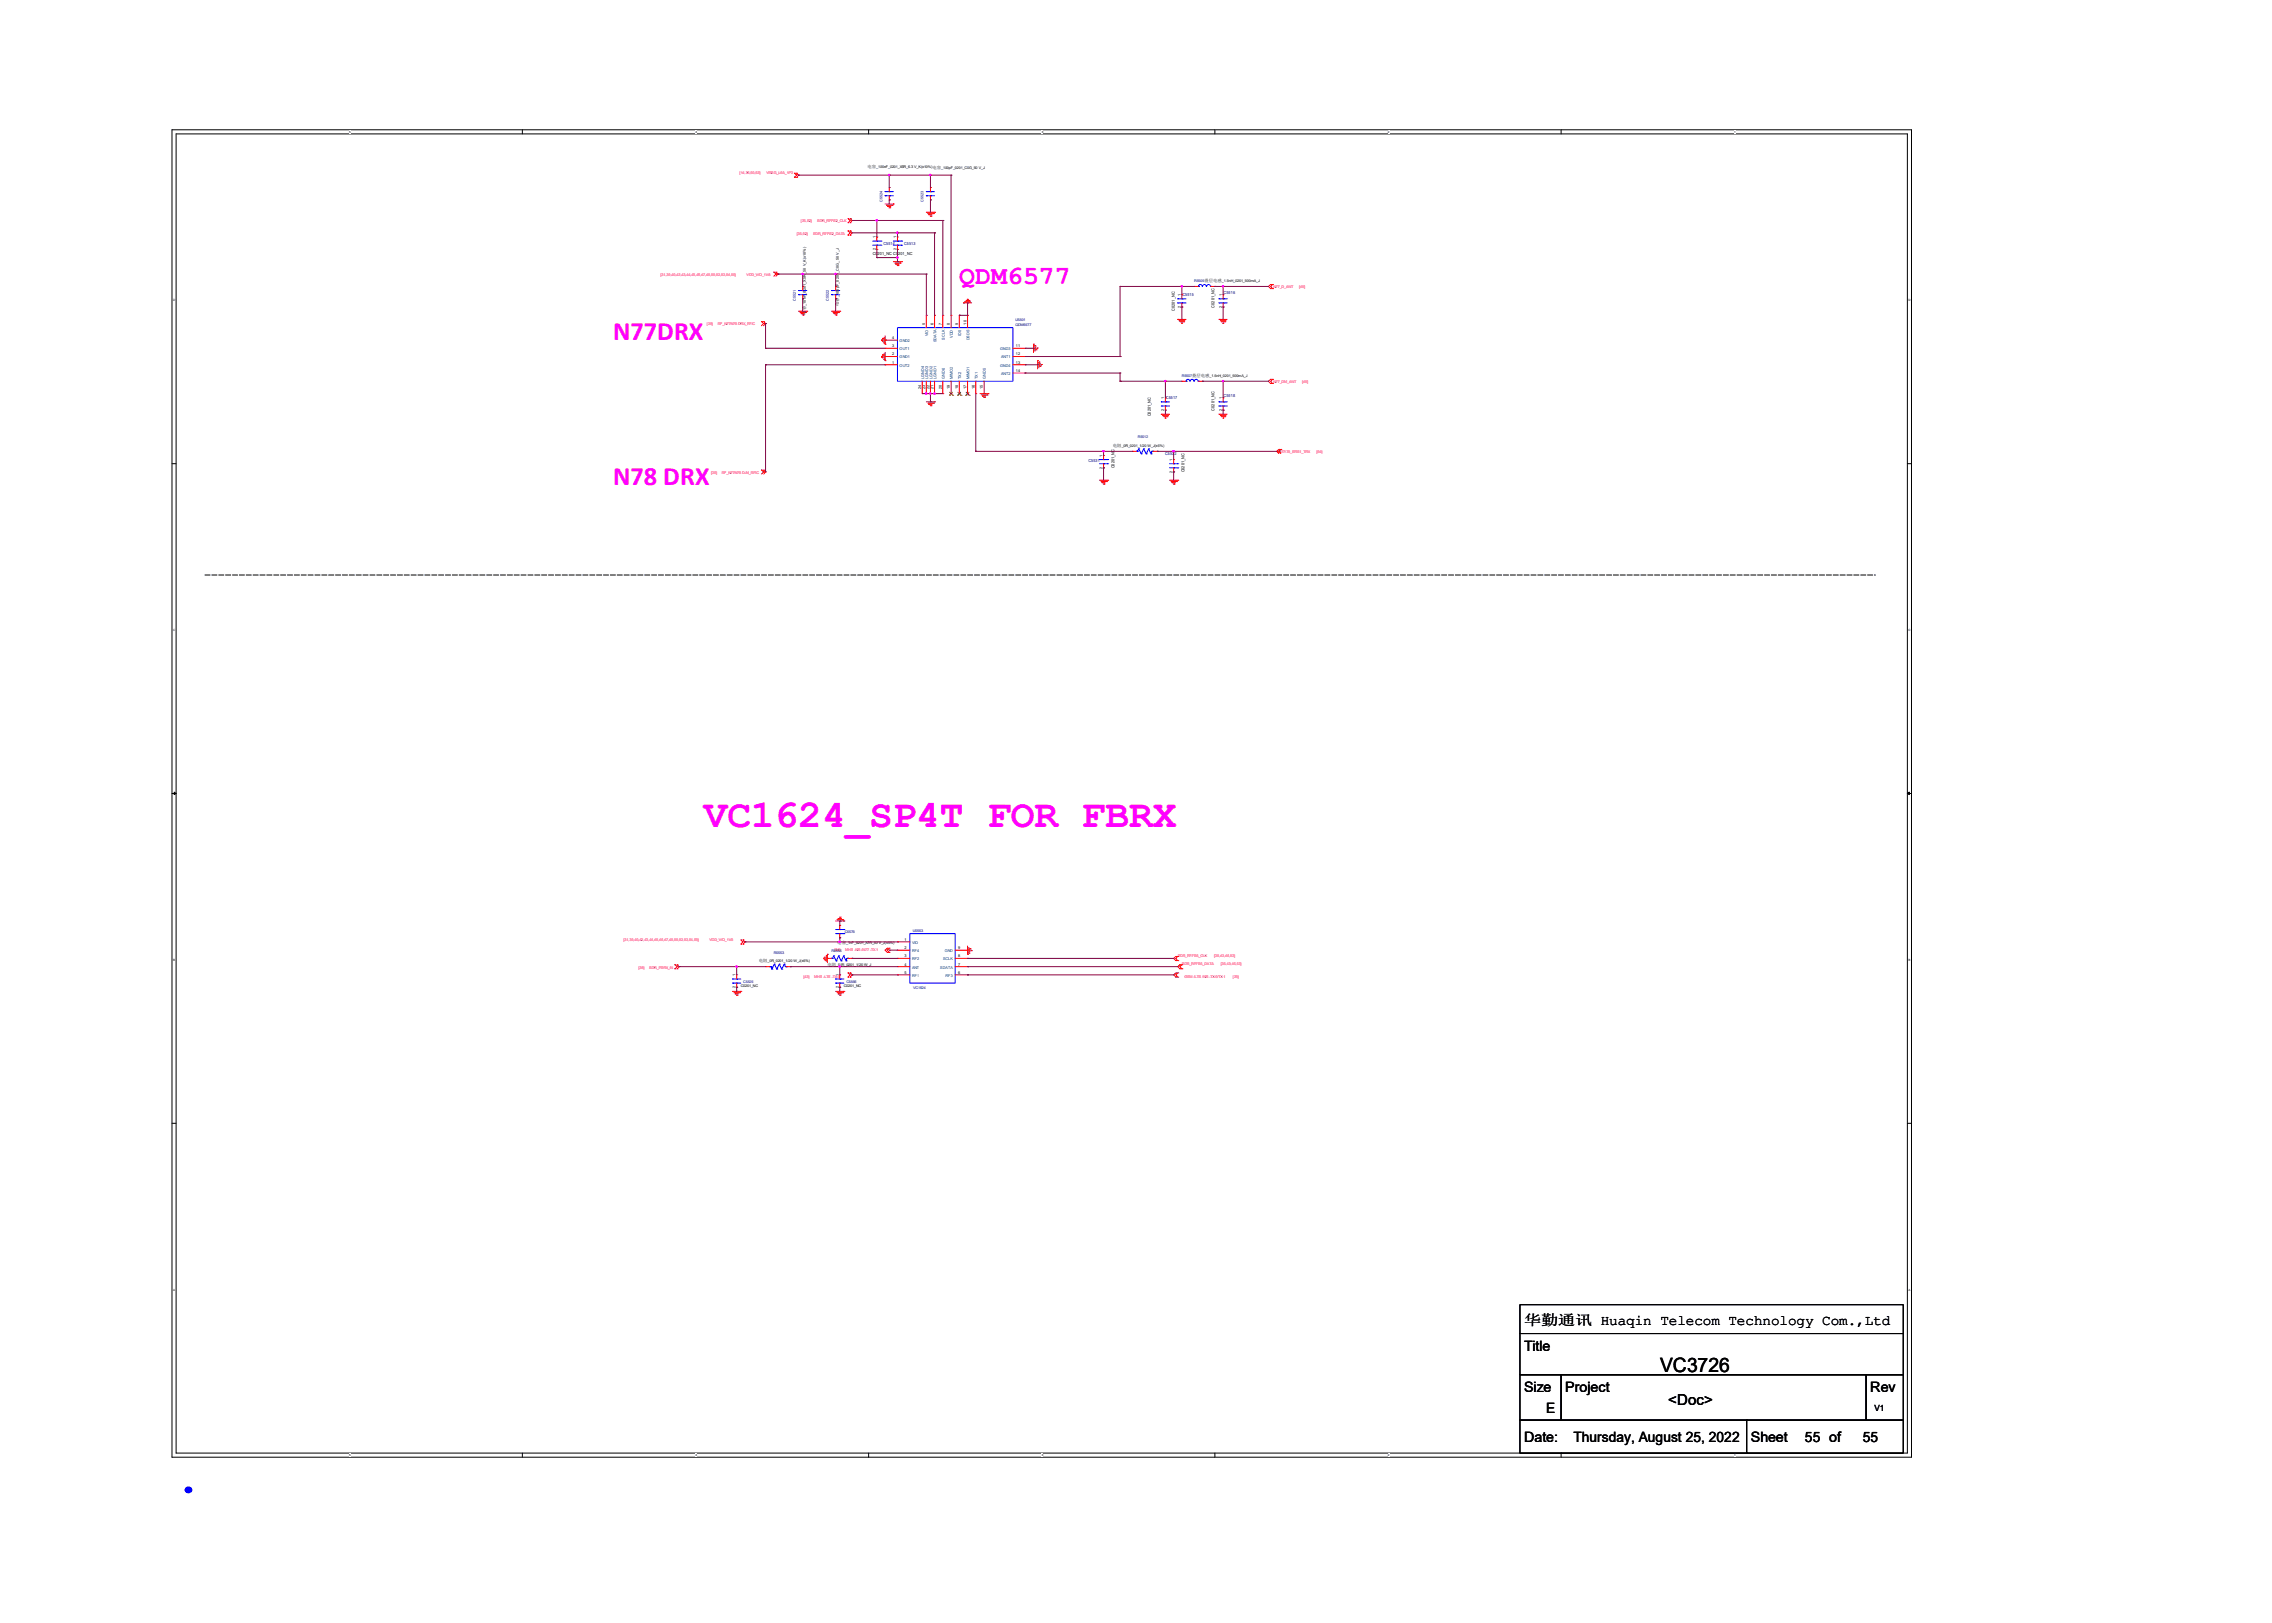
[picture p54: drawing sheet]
<svg xmlns="http://www.w3.org/2000/svg" width="350mm" height="250mm" viewBox="0 0 350 250" stroke-linecap="round" stroke-linejoin="round" font-family="sans-serif">
<defs><g id="words">
<text font-size="8.5" fill="#00f" x="26.5" y="229.9">.</text>
<text font-size="6.1" fill="#f0f" x="108.4" y="127.3">VC1624_SP4T FOR FBRX</text>
<g font-size="4.1" fill="#f0f">
<text x="147.8" y="43.7">QDM6577</text>
<text x="94.4" y="52.4">N77DRX</text>
<text x="94.4" y="74.6">N78 DRX</text>
</g>
<text font-size="3.1" x="255.7" y="211.3">VC3726</text>
<text font-size="2.3" x="257" y="216.5">&lt;Doc&gt;</text>
<g font-size="2.2">
<text x="234.8" y="208.1">Title</text>
<text x="234.8" y="204.1">华勤通讯 Huaqin Telecom Technology Com.,Ltd</text>
<text x="234.8" y="214.4">Size</text>
<text x="241.1" y="214.4">Project</text>
<text x="288.1" y="214.4">Rev</text>
<text x="238.2" y="217.6">E</text>
<text x="234.8" y="222">Date:</text>
<text x="242.4" y="222">Thursday, August 25, 2022</text>
<text x="269.7" y="222">Sheet</text>
<text x="278.1" y="222">55 of</text>
<text x="287" y="222">55</text>
</g>
<text font-size="1.3" x="288.7" y="217.4">V1</text>
<g font-size=".6" fill="#f00">
<text x="113.9" y="26.8">[14,36,50,52]</text>
<text x="118.1" y="26.8">VREG_L6A_1P2</text>
<text x="123.4" y="34.2">[35,52]</text>
<text x="125.9" y="34.2">SDR_RFFE2_CLK</text>
<text x="122.7" y="36.1">[35,52]</text>
<text x="125.3" y="36.1">SDR_RFFE2_DATA</text>
<text x="101.7" y="42.5">[31,39,40,42,43,44,45,46,47,48,50,52,53,54,55]</text>
<text x="115" y="42.5">VDD_VIO_1V8</text>
<text x="196.2" y="44.4">N77_D_ANT</text>
<text x="200.1" y="44.4">[45]</text>
<text x="108.9" y="50.1">[38]</text>
<text x="110.6" y="50.1">RF_N77N78 DRX_RFIC</text>
<text x="196.2" y="59">N77_DM_ANT</text>
<text x="200.6" y="59">[45]</text>
<text x="197" y="69.8">N77/78_SRS1_TRX</text>
<text x="202.8" y="69.8">[54]</text>
<text x="109.5" y="73">[38]</text>
<text x="111.2" y="73">RF_N77N78 D-M_RFIC</text>
<text x="96" y="144.9">[31,39,40,42,43,44,45,46,47,48,50,52,53,54,55]</text>
<text x="98.4" y="149.3">[38]</text>
<text x="100" y="149.3">SDR_FBRX_IN</text>
<text x="109.3" y="144.9">VDD_VIO_1V8</text>
<text x="128.6" y="146.5">[54]</text>
<text x="130.2" y="146.5">MHB -NR /N77 -TX 1</text>
<text x="181.4" y="147.4">SDR_RFFE5_CLK</text>
<text x="182.1" y="148.7">SDR_RFFE5_DATA</text>
<text x="187" y="147.4">[35,43,46,53]</text>
<text x="188.1" y="148.7">[35,43,46,53]</text>
<text x="123.8" y="150.6">[43]</text>
<text x="125.4" y="150.6">MHB -LTE -TX 0</text>
<text x="182.4" y="150.6">GSM /LTE /NR -TX 0/TX 1</text>
<text x="189.9" y="150.6">[39]</text>
</g>
<g font-size=".6">
<text x="133.6" y="25.8">电容</text>
<text x="135" y="25.8">_100nF_0201_X5R_6.3 V_K(±10%)</text>
<text x="143.6" y="26.1">电容</text>
<text x="145" y="26.1">_100pF_0201_C0G_50 V_J</text>
<text x="134.4" y="39.3">C0201_NC C0201_NC</text>
<text x="134.9" y="38.6" transform="rotate(-90 134.9 38.6)">2</text>
<text x="134.9" y="36.7" transform="rotate(-90 134.9 36.7)">1</text>
<text x="138.1" y="38.6" transform="rotate(-90 138.1 38.6)">2</text>
<text x="138.1" y="36.7" transform="rotate(-90 138.1 36.7)">1</text>
<text x="124.1" y="47.1" transform="rotate(-90 124.1 47.1)">_10nF_0201_X5R_50 V_K(±10%)</text>
<text x="129.2" y="47.1" transform="rotate(-90 129.2 47.1)">电容</text>
<text x="129.2" y="45.8" transform="rotate(-90 129.2 45.8)">_100pF_0201_C0G_50 V_J</text>
<text x="181" y="47.9" transform="rotate(-90 181 47.9)">C0201_NC</text>
<text x="181.9" y="47.5" transform="rotate(-90 181.9 47.5)">2</text>
<text x="181.9" y="45.6" transform="rotate(-90 181.9 45.6)">1</text>
<text x="185.5" y="43.4">叠层电感</text>
<text x="187.1" y="47.4" transform="rotate(-90 187.1 47.4)">C0201_NC</text>
<text x="188.2" y="43.4">_1.5nH_0201_500mA_J</text>
<text x="188.3" y="47.5" transform="rotate(-90 188.3 47.5)">2</text>
<text x="188.3" y="45.6" transform="rotate(-90 188.3 45.6)">1</text>
<text x="124.1" y="48.5" transform="rotate(-90 124.1 48.5)">电容</text>
<text x="137.4" y="53.5">3</text>
<text x="137.4" y="52.2">4</text>
<text x="142.5" y="50" transform="rotate(-90 142.5 50)">5</text>
<text x="143.8" y="50" transform="rotate(-90 143.8 50)">6</text>
<text x="145.1" y="50" transform="rotate(-90 145.1 50)">7</text>
<text x="146.3" y="50" transform="rotate(-90 146.3 50)">8</text>
<text x="147.6" y="50" transform="rotate(-90 147.6 50)">9</text>
<text x="148.9" y="50" transform="rotate(-90 148.9 50)">10</text>
<text x="156.5" y="53.5">11</text>
<text x="137.4" y="56">1</text>
<text x="137.4" y="54.8">2</text>
<text x="141.9" y="59.9" transform="rotate(-90 141.9 59.9)">24</text>
<text x="142.5" y="59.9" transform="rotate(-90 142.5 59.9)">23</text>
<text x="143.2" y="59.9" transform="rotate(-90 143.2 59.9)">22</text>
<text x="143.8" y="59.9" transform="rotate(-90 143.8 59.9)">21</text>
<text x="145.1" y="59.9" transform="rotate(-90 145.1 59.9)">20</text>
<text x="146.3" y="59.9" transform="rotate(-90 146.3 59.9)">19</text>
<text x="147.6" y="59.9" transform="rotate(-90 147.6 59.9)">18</text>
<text x="148.9" y="59.9" transform="rotate(-90 148.9 59.9)">17</text>
<text x="150.2" y="59.9" transform="rotate(-90 150.2 59.9)">16</text>
<text x="151.4" y="59.9" transform="rotate(-90 151.4 59.9)">15</text>
<text x="156.5" y="54.8">12</text>
<text x="156.5" y="57.3">14</text>
<text x="156.5" y="56">13</text>
<text x="183.6" y="58">叠层电感</text>
<text x="186.3" y="58">_1.5nH_0201_500mA_J</text>
<text x="177.3" y="64.1" transform="rotate(-90 177.3 64.1)">C0201_NC</text>
<text x="179.4" y="63.3" transform="rotate(-90 179.4 63.3)">2</text>
<text x="179.4" y="61.4" transform="rotate(-90 179.4 61.4)">1</text>
<text x="187.1" y="63.3" transform="rotate(-90 187.1 63.3)">C0201_NC</text>
<text x="188.3" y="63.3" transform="rotate(-90 188.3 63.3)">2</text>
<text x="188.3" y="61.4" transform="rotate(-90 188.3 61.4)">1</text>
<text x="169.8" y="70.3" transform="rotate(-90 169.8 70.3)">1</text>
<text x="171.4" y="68.8">电阻</text>
<text x="172.8" y="68.8">_0R_0201_1/20 W_J(±5%)</text>
<text x="180.6" y="71" transform="rotate(-90 180.6 71)">1</text>
<text x="169.8" y="72.2" transform="rotate(-90 169.8 72.2)">2</text>
<text x="171.7" y="72.1" transform="rotate(-90 171.7 72.1)">C0201_NC</text>
<text x="180.6" y="72.9" transform="rotate(-90 180.6 72.9)">2</text>
<text x="182.5" y="72.8" transform="rotate(-90 182.5 72.8)">C0201_NC</text>
<text x="116.9" y="148.2">电阻</text>
<text x="118.2" y="148.2">_0R_0201_1/20 W_J(±5%)</text>
<text x="127.5" y="148.8">电阻</text>
<text x="128.8" y="148.8">_51R_0201_1/20 W_J</text>
<text x="129" y="145.3">电容</text>
<text x="130.3" y="145.3">_1nF_0201_X7R_50 V_J(±5%)</text>
<text x="139.3" y="144.9">1</text>
<text x="139.3" y="146.2">2</text>
<text x="139.3" y="147.5">3</text>
<text x="139.3" y="148.7">4</text>
<text x="147.6" y="146.2">9</text>
<text x="147.6" y="147.5">8</text>
<text x="147.6" y="148.7">7</text>
<text x="113.3" y="152.2" transform="rotate(-90 113.3 152.2)">2</text>
<text x="113.3" y="150.3" transform="rotate(-90 113.3 150.3)">1</text>
<text x="114.1" y="152">C0201_NC</text>
<text x="129.2" y="152.2" transform="rotate(-90 129.2 152.2)">2</text>
<text x="129.2" y="150.3" transform="rotate(-90 129.2 150.3)">1</text>
<text x="130" y="152">C0201_NC</text>
<text x="139.3" y="150">5</text>
<text x="147.6" y="150">6</text>
</g>
<g font-size=".6" fill="#000080">
<text x="135.9" y="31.1" transform="rotate(-90 135.9 31.1)">C5524</text>
<text x="142.3" y="31.1" transform="rotate(-90 142.3 31.1)">C5523</text>
<text x="136.1" y="37.7">C5514</text>
<text x="139.3" y="37.7">C5513</text>
<text x="122.6" y="46.4" transform="rotate(-90 122.6 46.4)">C5521</text>
<text x="127.7" y="46.4" transform="rotate(-90 127.7 46.4)">C5522</text>
<text x="182.2" y="45.6">C5515</text>
<text x="184" y="43.5">R5505</text>
<text x="188.5" y="45.3">C5516</text>
<text x="156.4" y="49.5">U5501</text>
<text x="156.4" y="50.3">QDM6577</text>
<text x="182.1" y="58.1">R5507</text>
<text x="179.6" y="61.4">C5517</text>
<text x="188.5" y="61.2">C5518</text>
<text x="167.7" y="71.1">C5531</text>
<text x="175.3" y="67.5">R5512</text>
<text x="179.5" y="70.1">C5532</text>
<text x="130.1" y="143.7">C5576</text>
<text x="140.6" y="143.5">U5563</text>
<text x="119.2" y="146.9">R5553</text>
<text x="128.1" y="146.6">R5555</text>
<text x="114.5" y="151.4">C5525</text>
<text x="130.4" y="151.4">C5566</text>
<text x="140.7" y="152.3">VC1624</text>
</g>
<g font-size=".6" fill="#004080">
<text x="138.6" y="53.9">OUT1</text>
<text x="138.6" y="52.7">GND2</text>
<text x="143" y="51.8" transform="rotate(-90 143 51.8)">VIO</text>
<text x="144.3" y="52.7" transform="rotate(-90 144.3 52.7)">SDATA</text>
<text x="145.5" y="52.3" transform="rotate(-90 145.5 52.3)">SCLK</text>
<text x="146.8" y="52" transform="rotate(-90 146.8 52)">VDD</text>
<text x="148.1" y="51.7" transform="rotate(-90 148.1 51.7)">ID0</text>
<text x="149.3" y="52.4" transform="rotate(-90 149.3 52.4)">DSDS</text>
<text x="154.1" y="53.9">GND3</text>
<text x="138.6" y="56.5">OUT2</text>
<text x="138.6" y="55.2">GND1</text>
<text x="142.4" y="58.4" transform="rotate(-90 142.4 58.4)">LGND4</text>
<text x="143" y="58.4" transform="rotate(-90 143 58.4)">LGND3</text>
<text x="143.6" y="58.4" transform="rotate(-90 143.6 58.4)">LGND2</text>
<text x="144.3" y="58.4" transform="rotate(-90 144.3 58.4)">LGND1</text>
<text x="145.5" y="58.4" transform="rotate(-90 145.5 58.4)">GND6</text>
<text x="146.8" y="58.4" transform="rotate(-90 146.8 58.4)">MIMO2</text>
<text x="148.1" y="58.4" transform="rotate(-90 148.1 58.4)">TX2</text>
<text x="149.3" y="58.4" transform="rotate(-90 149.3 58.4)">MIMO1</text>
<text x="150.6" y="58.4" transform="rotate(-90 150.6 58.4)">TX1</text>
<text x="151.9" y="58.4" transform="rotate(-90 151.9 58.4)">GND5</text>
<text x="154.1" y="56.5">GND4</text>
<text x="154.2" y="55.2">ANT1</text>
<text x="154.2" y="57.8">ANT2</text>
<text x="140.5" y="145.4">VIO</text>
<text x="140.5" y="146.7">RF4</text>
<text x="140.5" y="147.9">RF2</text>
<text x="140.5" y="149.2">ANT</text>
<text x="144.9" y="149.2">SDATA</text>
<text x="145.3" y="147.9">SCLK</text>
<text x="145.5" y="146.7">GND</text>
<text x="140.5" y="150.5">RF1</text>
<text x="145.7" y="150.5">RF3</text>
</g>
<g font-size=".5">
<text x="53.8" y="20.5">5</text>
<text x="107.1" y="20.5">4</text>
<text x="160.5" y="20.5">3</text>
<text x="213.8" y="20.5">2</text>
<text x="267.2" y="20.5">1</text>
<text x="26.7" y="46.4">D</text>
<text x="294" y="46.4">D</text>
<text x="26.7" y="97.2">C</text>
<text x="294" y="97.2">C</text>
<text x="26.7" y="148">B</text>
<text x="294" y="148">B</text>
<text x="26.7" y="198.8">A</text>
<text x="294" y="198.8">A</text>
<text x="53.8" y="224.3">5</text>
<text x="107.1" y="224.3">4</text>
<text x="160.5" y="224.3">3</text>
<text x="213.8" y="224.3">2</text>
<text x="267.2" y="224.3">1</text>
</g>
</g></defs>
<path d="M26.5 20h268v204.5h-268zM27.1 20.6h266.7v203.2h-266.7z" fill="none" stroke="#000" stroke-width=".15"/>
<g fill="#fff">
<path d="M53.8 20.1h.2v.5h-.2z"/>
<path d="M53.8 223.9h.2v.5h-.2z"/>
</g>
<path d="M80.5 20v.6M80.5 223.8v.7" fill="none" stroke="#000" stroke-width=".15"/>
<g fill="#fff">
<path d="M107.1 20.1h.3v.5h-.3z"/>
<path d="M107.1 223.9h.3v.5h-.3z"/>
</g>
<path d="M133.8 20v.6M133.8 223.8v.7" fill="none" stroke="#000" stroke-width=".15"/>
<g fill="#fff">
<path d="M160.5 20.1h.2v.5h-.2z"/>
<path d="M160.5 223.9h.2v.5h-.2z"/>
</g>
<path d="M187.1 20v.6M187.1 223.8v.7" fill="none" stroke="#000" stroke-width=".15"/>
<g fill="#fff">
<path d="M213.8 20.1h.2v.5h-.2z"/>
<path d="M213.8 223.9h.2v.5h-.2z"/>
</g>
<path d="M240.5 20v.6M240.5 223.8v.7" fill="none" stroke="#000" stroke-width=".15"/>
<g fill="#fff">
<path d="M267.2 20.1h.2v.5h-.2z"/>
<path d="M267.2 223.9h.2v.5h-.2z"/>
<path d="M26.7 46h.3v.5h-.3z"/>
<path d="M294 46h.3v.5h-.3z"/>
<path d="M26.7 96.8h.3v.5h-.3z"/>
<path d="M294 96.8h.3v.5h-.3z"/>
</g>
<path d="M26.5 71.4h.6M293.8 71.4h.7" fill="none" stroke="#000" stroke-width=".15"/>
<g fill="#fff">
<path d="M26.7 147.6h.2v.5h-.2z"/>
<path d="M294 147.6h.3v.5h-.3z"/>
</g>
<path d="M26.5 122.2h.6M293.8 122.2h.7" fill="none" stroke="#000" stroke-width=".15"/>
<path d="M26.8 122l.3 .2-.3 .2zM293.8 122.2l.3-.2v.4z" fill="#000" stroke="#000" stroke-width=".15"/>
<g fill="#fff">
<path d="M26.7 198.4h.3v.5h-.3z"/>
<path d="M294 198.4h.3v.5h-.3z"/>
</g>
<path d="M26.5 173h.6M293.8 173h.7M234.1 211.8h6.4v6.9h-6.4zM234.1 218.7h35v5.1h-35zM234.1 205.4h59.1v6.4h-59.1zM234.1 201h59.1v4.4h-59.1zM240.5 211.8h47v6.9h-47zM269.1 218.7h24.1v5.1h-24.1zM287.5 211.8h5.7v6.9h-5.7z" fill="none" stroke="#000" stroke-width=".15"/>
<path d="M31.6 88.6h257.1M288.7 88.6h.1" fill="none" stroke="#000" stroke-width=".15" stroke-dasharray=".8 .3"/>
<g fill="none" stroke="#f00" stroke-width=".15">
<path d="M122.4 27.3h.1M122.4 26.7h.1M122.4 26.7l.3 .3-.3 .3M122.7 26.7l.3 .3-.3 .3M122.7 26.7h.1M122.7 27.3h.1M130.6 33.7l.4 .3-.4 .3M130.6 35.6l.4 .3-.4 .3M130.6 33.7h.1M130.6 34.3h.1M130.6 35.6h.1M130.6 36.2h.1"/>
<path d="M131 33.7l.3 .3-.3 .3M131 35.6l.3 .3-.3 .3M131 34.3h.1M131 33.7h.1M131 36.2h.1M131 35.6h.1M135.1 36.5h.1M135.1 38.4h.1M135.1 36.5v.6M135.1 37.8v.6M136.3 31.4h1.3M136.6 31.6h.9"/>
<path d="M136.7 31.8h.1M136.7 31.8h.5M136.9 32h.2M137 28.9h.1M137 30.8h.1M137 28.9v.6M137 30.2v.6M137.1 32h.1M137.5 31.6h.1M137.6 31.4h.1M138.3 36.5h.1M138.3 38.4h.1"/>
<path d="M138.3 36.5v.6M138.3 37.8v.6M142.7 32.7h1.3M142.9 32.9h.9M143.1 33.1h.1M143.1 33.1h.5M143.3 33.3h.1M143.3 28.9h.1M143.3 30.8h.1M143.3 28.9v.6M143.3 30.2v.6M143.4 33.3h.1"/>
<path d="M143.8 32.9h.1M144 32.7h.1M117.3 49.5l.3 .3M117.3 49.5h.1M117.6 49.8h.1M117.6 49.5h.1M117.6 49.8l-.3 .4M117.6 49.5l.3 .3M117.9 49.8l-.3 .4M117.9 49.8h.1M119.2 41.9h.1M119.2 41.9l.3 .3"/>
<path d="M119.5 42.2l-.3 .4M119.5 41.9l.3 .3M119.5 42.2h.1M119.5 41.9h.1M119.8 42.2h.1M119.8 42.2l-.3 .4M123 47.9h1.3M123.2 48.1h.9M123.4 48.3h.1M123.4 48.3h.5M123.6 48.5h.1M123.6 44.1h.1"/>
<path d="M123.6 46h.1M123.6 44.1v.7M123.6 45.4v.6M123.7 48.5h.1M124.1 48.1h.1M124.3 47.9h.1M128.1 47.9h1.3M128.3 48.1h.9M128.5 48.3h.1M128.5 48.3h.5M128.7 48.5h.1M128.7 44.1h.1"/>
<path d="M128.7 46h.1M128.7 44.1v.7M128.7 45.4v.6M128.8 48.5h.1M129.2 48.1h.1M129.4 47.9h.1M135.8 52.5h.1M135.8 55h.1M135.8 52.3v.2M135.8 54.9v.1M136 52.1h.1M136 54.7h.1"/>
<path d="M136 52.1v.5M136 54.7v.5M136.2 52.8h.1M136.2 55.4h.1M136.2 52v.8M136.2 54.5v.9M136.3 56.2h2M136.3 54.9h2M136.3 53.6h2M136.3 52.4h2M136.3 56.2h.1M136.3 54.9h.1"/>
<path d="M136.3 53.6h.1M136.3 52.4h.1M136.3 53h.1M136.3 55.6h.1M136.3 51.7v1.3M136.3 54.3v1.3M137.6 40.3h1.3M137.8 40.5h.9M138 40.7h.1M138 40.7h.5M138.2 40.9h.1M138.3 40.9h.1"/>
<path d="M138.7 40.5h.1M138.9 40.3h.1M142.1 58.7v1.9M142.7 48.6h.1M142.7 48.6v1.9M142.7 58.7v1.9M143.3 58.7v1.9M144 48.6h.1M144 48.6v1.9M144 58.7v1.9M145.2 48.6h.1M145.2 48.6v1.9"/>
<path d="M145.2 58.7v1.9M146.5 48.6h.1M146.5 48.6v1.9M146.5 58.7v1.9M147.8 48.6h.1M147.8 48.6v1.9M147.8 58.7v1.9M148.4 46.7h.1M148.4 46.7h1.3M148.6 46.5h.9M148.6 46.5h.1M148.8 46.3h.5"/>
<path d="M149 46.1h.1M149 48.6h.1M149 48.6v1.9M149 58.7v1.9M149.3 46.3h.1M150.3 58.7v1.9M151.6 58.7v1.9M156 56.2h1.9M156 54.9h1.9M156 53.6h1.9M156 57.5h1.9M157.9 53.6h.1"/>
<path d="M157.9 54.9h.1M157.9 56.2h.1M157.9 57.5h.1M159.2 53h.1M159.2 53v1.3M159.4 53.2h.1M159.4 53.2v.9M159.6 53.9h.1M159.6 53.4v.5M159.8 53.6h.1M159.8 53.6v.1M159.8 55.6h.1"/>
<path d="M159.8 55.6v1.2M160.1 55.8h.1M160.1 55.8v.9M160.2 56.4h.1M160.2 55.9v.5M160.4 56.1h.1M160.4 56.1v.2M181.4 49.2h1.3M181.4 49.2h.1M181.6 49.4h.1M181.6 49.4h.9M181.8 49.6h.5"/>
<path d="M182 49.8h.2M182 49.8h.1M182.1 58.7h.6M182.1 58.7h.1M182.1 45.4h.1M182.1 47.3h.1M182.1 45.4v.6M182.1 46.7v.6M182.3 49.6h.1M184 44.1h.1M184 44.1h.6M184.6 58.7h.6"/>
<path d="M185.2 58.7h.1M186.5 44.1h.6M187.1 44.1h.1M187.8 49.2h1.3M187.8 49.2h.1M188 49.4h.1M188 49.4h.9M188.2 49.6h.5M188.4 49.8h.1M188.4 45.4h.1M188.4 47.3h.1M188.4 45.4v.6"/>
<path d="M188.4 46.7v.6M188.7 49.6h.1M195.7 43.8l-.3 .3 .3 .4M195.7 58.4l-.3 .3 .3 .4M195.7 43.8h.1M195.7 44.5h.1M195.7 58.4h.1M195.7 59.1h.1M196 44.5h.1M196 43.8h.1M196 59.1h.1M196 58.4h.1"/>
<path d="M196 43.8l-.3 .3 .3 .4M196 58.4l-.3 .3 .3 .4M117.3 72.4l.3 .3M117.3 72.4h.1M117.6 72.7h.1M117.6 72.4h.1M117.6 72.7l-.3 .3M117.6 72.4l.3 .3M117.9 72.7l-.3 .3M117.9 72.7h.1M142.1 60.6h.1M142.7 60.6h.1"/>
<path d="M142.7 61.9h1.3M142.9 62.1h.9M143.1 62.3h.1M143.1 62.3h.5M143.3 62.5h.1M143.3 60.6h.1M143.4 62.5h.1M143.8 62.1h.1M144 60.6h.1M144 61.9h.1M145.2 60.6h.1M146.5 60.6h.1"/>
<path d="M147.8 60.6h.1M149 60.6h.1M150.3 60.6h.1M151 60.6h1.2M151.2 60.8h.9M151.3 61h.1M151.3 61h.5M151.5 61.2h.2M151.6 60.6h.1M151.7 61.2h.1M152.1 60.8h.1M152.2 60.6h.1"/>
<path d="M169.4 74h1.2M169.6 74.2h.9M169.8 74.3h.1M169.8 74.3h.5M170 74.6h.1M170 70.2h.1M170 72.1h.1M170 70.2v.6M170 71.4v.7M170.1 74.6h.1M170.5 74.2h.1M170.6 74h.1"/>
<path d="M174.4 69.5h.1M174.4 69.5h.7M177.6 69.5h.7M178.3 69.5h.1M178.9 63.8h.1M178.9 63.8h1.3M179.1 64h.9M179.1 64h.1M179.3 64.2h.5M179.5 64.4h.1M179.5 61.3h.1M179.5 63.2h.1"/>
<path d="M179.5 61.3v.6M179.5 62.5v.7M179.8 64.2h.1M180.2 74h1.2M180.4 74.2h.9M180.5 74.3h.1M180.5 74.3h.6M180.8 74.6h.1M180.8 70.8h.1M180.8 72.7h.1M180.8 70.8v.6M180.8 72.1v.6"/>
<path d="M180.9 74.6h.1M181.3 74.2h.1M181.4 74h.1M187.8 63.8h1.3M187.8 63.8h.1M188 64h.1M188 64h.9M188.2 64.2h.5M188.4 64.4h.1M188.4 61.3h.1M188.4 63.2h.1M188.4 61.3v.6"/>
<path d="M188.4 62.5v.7M188.7 64.2h.1M196.7 69.5l.3 .4M196.7 69.5h.1M197 69.5h.1M197 69.2h.1M197 69.2l-.3 .3M197 69.5l.3 .4M197.3 69.2l-.3 .3M197.3 69.2h.1M104 148.6l.3 .3-.3 .3M104 149.2h.1"/>
<path d="M104 148.6h.1M104.3 148.6l.3 .3-.3 .3M104.3 148.6h.1M104.3 149.2h.1M112.9 152.7h1.2M113.1 152.9h.9M113.2 153.1h.1M113.2 153.1h.5M113.4 153.3h.2M113.5 150.2h.1M113.5 152.1h.1M113.5 150.2v.6"/>
<path d="M113.5 151.4v.7M113.6 153.3h.1M114 152.9h.1M114.1 152.7h.1M114.1 144.8h.1M114.1 145.4h.1M114.1 144.8l.4 .3-.4 .3M114.5 144.8l.3 .3-.3 .3M114.5 145.4h.1M114.5 144.8h.1M117.9 148.9h.7M117.9 148.9h.1"/>
<path d="M121.1 148.9h.6M121.7 148.9h.1M126.9 147.6h.1M126.9 147.6v.1M127.1 147.9h.1M127.1 147.4v.5M127.3 147.2h.1M127.3 147.2v.9M127.5 147.6h.6M127.5 147.6h.1M127.5 147h.1M127.5 147v1.3"/>
<path d="M128.7 152.7h1.3M128.7 141.9h1.3M128.9 152.9h.9M128.9 141.7h.9M129.1 153.1h.1M129.1 141.5h.1M129.1 153.1h.5M129.1 141.5h.5M129.3 153.3h.1M129.3 141.3h.1M129.4 144.5h.1M129.4 142.5h.1"/>
<path d="M129.4 150.2h.1M129.4 152.1h.1M129.4 142.5v.7M129.4 143.8v.7M129.4 150.2v.6M129.4 151.4v.7M129.4 153.3h.1M129.4 141.3h.1M129.8 152.9h.1M129.8 141.7h.1M130 152.7h.1M130 141.9h.1"/>
<path d="M130.6 147.6h.7M130.6 149.9l.4 .3-.4 .3M130.6 150.5h.1M130.6 149.9h.1M131 149.9l.3 .3-.3 .3M131 149.9h.1M131 150.5h.1M131.3 147.6h.1M136.7 146.7h.1M136.7 146.1h.1M136.7 146.1l-.4 .3 .4 .3M137 146.1l-.3 .3 .3 .3"/>
<path d="M137 146.7h.1M137 146.1h.1M138.3 145.1h.1M138.3 146.4h.1M138.3 147.6h.1M138.3 148.9h.1M138.3 150.2h.1M138.3 148.9h1.9M138.3 145.1h1.9M138.3 146.4h1.9M138.3 147.6h1.9M138.3 150.2h1.9"/>
<path d="M147.1 148.9h1.9M147.1 146.4h1.9M147.1 147.6h1.9M147.1 150.2h1.9M149 150.2h.1M149 148.9h.1M149 147.6h.1M149 146.4h.1M149 147h.1M149 145.7v1.3M149.3 146.8h.1M149.3 145.9v.9"/>
<path d="M149.4 146.1h.1M149.4 146.1v.5M149.6 146.4h.1M149.6 146.3v.1M181.1 147.3h.1M181.1 148h.1M181.1 149.9h.1M181.1 150.5h.1M181.1 147.3l-.3 .3 .3 .4M181.1 149.9l-.3 .3 .3 .3M181.4 147.3l-.3 .3 .3 .4M181.4 149.9l-.3 .3 .3 .3"/>
<path d="M181.4 148h.1M181.4 147.3h.1M181.4 150.5h.1M181.4 149.9h.1M181.8 148.6h.1M181.8 149.2h.1M181.8 148.6l-.4 .3 .4 .3M182.1 149.2h.1M182.1 148.6h.1M182.1 148.6l-.3 .3 .3 .3"/>
</g>
<g fill="none" stroke="#00f" stroke-width=".15">
<path d="M134.4 37.1h1.3M134.4 37.8h1.3M135.1 37.1h.1M135.1 37.8h.1M135.7 37.1h.1M135.7 37.8h.1M136.3 29.5h.1M136.3 30.2h.1M136.3 29.5h1.3M136.3 30.2h1.3M137 29.5h.1M137 30.2h.1"/>
<path d="M137.6 37.1h1.3M137.6 37.8h1.3M138.3 37.1h.1M138.3 37.8h.1M138.9 37.1h.1M138.9 37.8h.1M142.7 29.5h.1M142.7 30.2h.1M142.7 29.5h1.3M142.7 30.2h1.3M143.3 29.5h.1M143.3 30.2h.1"/>
<path d="M123 44.8h.1M123 45.4h.1M123 44.8h1.3M123 45.4h1.3M123.6 44.8h.1M123.6 45.4h.1M128.1 44.8h.1M128.1 45.4h.1M128.1 44.8h1.3M128.1 45.4h1.3M128.7 44.8h.1M128.7 45.4h.1"/>
<path d="M138.3 50.5h17.7v8.2h-17.7zM181.4 46h1.3M181.4 46.7h1.3M181.4 46h.1M181.4 46.7h.1M182.1 46h.1M182.1 46.7h.1M182.7 58.7h.1M182.7 58.7a.3 .3 0 0 1 .3-.3 .3 .3 0 0 1 .3 .3M183.3 58.7a.3 .3 0 0 1 .3-.3 .3 .3 0 0 1 .3 .3M184 58.7a.3 .3 0 0 1 .3-.3 .3 .3 0 0 1 .3 .3M184.6 44.1a.3 .3 0 0 1 .3-.3 .3 .3 0 0 1 .3 .3"/>
<path d="M184.6 44.1h.1M184.6 58.7h.1M185.2 44.1a.3 .3 0 0 1 .3-.3 .3 .3 0 0 1 .3 .3M185.9 44.1a.3 .3 0 0 1 .3-.3 .3 .3 0 0 1 .3 .3M186.5 44.1h.1M187.8 46h1.3M187.8 46.7h1.3M187.8 46h.1M187.8 46.7h.1M188.4 46h.1M188.4 46.7h.1M169.4 71.4h1.2"/>
<path d="M169.4 70.8h1.2M170 70.8h.1M170 71.4h.1M170.6 70.8h.1M170.6 71.4h.1M175.1 69.5h.1M175.2 69.5h.1M175.4 69.1l.4 .8M175.4 69.1h.1M175.4 69.1l-.2 .4M175.8 69.9h.1M176.2 69.1l.4 .8"/>
<path d="M176.2 69.1h.1M176.2 69.1l-.4 .8M176.6 69.9h.1M176.9 69.1l.4 .8M176.9 69.1h.1M176.9 69.1l-.3 .8M177.3 69.9h.1M177.5 69.5h.1M177.5 69.5l-.2 .4M177.6 69.5h.1M178.9 61.9h.1M178.9 62.5h.1"/>
<path d="M178.9 61.9h1.3M178.9 62.5h1.3M179.5 61.9h.1M179.5 62.5h.1M180.2 71.4h1.2M180.2 72.1h1.2M180.8 71.4h.1M180.8 72.1h.1M181.4 71.4h.1M181.4 72.1h.1M187.8 61.9h1.3M187.8 62.5h1.3"/>
<path d="M187.8 61.9h.1M187.8 62.5h.1M188.4 61.9h.1M188.4 62.5h.1M112.9 150.8h1.2M112.9 151.4h1.2M112.9 150.8h.1M112.9 151.4h.1M113.5 150.8h.1M113.5 151.4h.1M118.6 148.9h.1M118.6 148.9h.2"/>
<path d="M118.8 148.9h.1M118.8 148.9l.1 .4M118.9 149.3h.1M119.3 148.5l-.4 .8M119.3 148.5h.1M119.3 148.5l.4 .8M119.7 149.3h.1M120.1 148.5l-.4 .8M120.1 148.5h.1M120.1 148.5l.3 .8M120.4 149.3h.1M120.8 148.5h.1"/>
<path d="M120.8 148.5l.2 .4M120.8 148.5l-.4 .8M121 148.9h.1M121.1 148.9h.1M128.1 147.6h.1M128.2 147.6h.1M128.4 147.2h.1M128.4 147.2l-.2 .4M128.4 147.2l.4 .8M128.7 150.8h.1M128.7 151.4h.1M128.7 143.8h1.3"/>
<path d="M128.7 143.2h1.3M128.7 150.8h1.3M128.7 151.4h1.3M128.8 148h.1M129.2 147.2h.1M129.2 147.2l-.4 .8M129.2 147.2l.4 .8M129.4 143.8h.1M129.4 143.2h.1M129.4 150.8h.1M129.4 151.4h.1M129.6 148h.1"/>
<path d="M130 147.2l.3 .8M130 147.2h.1M130 147.2l-.4 .8M130 143.8h.1M130 143.2h.1M130.3 148h.1M130.5 147.6h.1M130.5 147.6l-.2 .4M130.6 147.6h.1M140.2 143.8h6.9v7.6h-6.9z"/>
</g>
<path d="M146.3 60.9h.1M146.3 60.4l.5 .5M146.7 60.4l-.4 .5M146.8 60.9h.1M147.5 60.9h.1M147.6 60.4l.4 .5M148 60.4l-.5 .5M148 60.9h.1M148.8 60.9h.1M148.8 60.4l.5 .5M149.3 60.4l-.5 .5M149.3 60.9h.1" fill="none" stroke="#804000" stroke-width=".15"/>
<g fill="none" stroke="#800040" stroke-width=".15">
<path d="M123 27h.1M123 27h23.5M131.3 35.9h12.7M131.3 34h13.9M135.1 34h.1M135.1 39.7h.1M135.1 34v2.5M135.1 38.4v1.3M135.1 39.7h3.2M137 27h.1M137 30.8h.1M137 27v1.9"/>
<path d="M137 30.8v.6M138.3 35.9h.1M138.3 39.7h.1M138.3 35.9v.6M138.3 38.4v1.9M143.3 27h.1M143.3 30.8h.1M143.3 27v1.9M143.3 30.8v1.9M144 35.9h.1M144 35.9v12.7M145.2 34h.1"/>
<path d="M145.2 34v14.6M146.5 27h.1M146.5 27v21.6M117.9 56.2h18.4M117.9 53.6h18.4M117.9 56.2h.1M117.9 49.8h.1M117.9 53.6h.1M117.9 49.8v3.8M117.9 56.2v16.5M119.8 42.2h22.9M119.8 42.2h.1"/>
<path d="M123.6 42.2h.1M123.6 46h.1M123.6 42.2v1.9M123.6 46v1.9M128.7 42.2h.1M128.7 46h.1M128.7 42.2v1.9M128.7 46v1.9M138.3 40.3h.1M142.7 42.2h.1M142.7 42.2v6.4M147.8 48.6h.1"/>
<path d="M149 46.7h.1M149 46.7v1.9h-1.2M157.9 56.2h1.9M157.9 53.6h1.3M157.9 54.9h14.6M157.9 57.5h14.6M159.2 53.6h.1M159.8 56.2h.1M172.5 58.7h9.6M172.5 54.9h.1M172.5 44.1h.1M172.5 58.7h.1"/>
<path d="M172.5 57.5h.1M172.5 44.1h11.5M172.5 44.1v10.8M172.5 57.5v1.2M179.5 58.7h.1M179.5 58.7v2.6M182.1 44.1h.1M182.1 47.3h.1M182.1 44.1v1.3M182.1 47.3v1.9M185.2 58.7h10.2M185.2 58.7h.1"/>
<path d="M187.1 44.1h.1M187.1 44.1h8.3M188.4 44.1h.1M188.4 47.3h.1M188.4 58.7h.1M188.4 44.1v1.3M188.4 47.3v1.9M188.4 58.7v2.6M142.1 60.6h3.1M142.7 60.6h.1M143.3 60.6h.1M143.3 61.9h.1"/>
<path d="M143.3 60.6v1.3M144 60.6h.1M150.3 69.5h24.1M150.3 69.5h.1M150.3 60.6v8.9M170 69.5h.1M170 72.1h.1M170 69.5v.7M170 72.1v1.9M178.3 69.5h18.4M178.3 69.5h.1M179.5 63.2h.1"/>
<path d="M179.5 63.2v.6M180.8 69.5h.1M180.8 72.7h.1M180.8 69.5v1.3M180.8 72.7v1.3M188.4 63.2h.1M188.4 63.2v.6M104.6 148.9h.1M104.6 148.9h13.3M113.5 148.9h.1M113.5 152.1h.1M113.5 148.9v1.3"/>
<path d="M113.5 152.1v.6M114.8 145.1h.1M114.8 145.1h23.5M121.7 148.9h.1M121.7 148.9h16.6M129.4 148.9h.1M129.4 152.1h.1M129.4 141.9h.1M129.4 144.5h.1M129.4 145.1h.1M129.4 141.9v.6M129.4 144.5v.6"/>
<path d="M129.4 148.9v1.3M129.4 152.1v.6M131.3 147.6h7M131.3 150.2h7M131.3 150.2h.1M131.3 147.6h.1M137 146.4h1.3M137 146.4h.1M149 147.6h31.8M149 150.2h31.8M149 147.6h.1M149 148.9h.1"/>
<path d="M149 150.2h.1M149 148.9h32.4"/>
</g>
<g fill="#f0f" stroke="#f0f" stroke-width=".15">
<circle cx="113.5" cy="148.9" r=".11"/>
<circle cx="129.3" cy="148.9" r=".11"/>
<circle cx="129.3" cy="145.1" r=".11"/>
<circle cx="188.4" cy="44.1" r=".11"/>
<circle cx="182" cy="44.1" r=".11"/>
<circle cx="179.5" cy="58.7" r=".11"/>
<circle cx="188.4" cy="58.7" r=".11"/>
<circle cx="180.8" cy="69.5" r=".11"/>
<circle cx="170" cy="69.5" r=".11"/>
<circle cx="128.7" cy="42.2" r=".11"/>
<circle cx="123.6" cy="42.2" r=".11"/>
<circle cx="138.2" cy="35.8" r=".11"/>
<circle cx="137" cy="27" r=".11"/>
<circle cx="143.3" cy="27" r=".11"/>
<circle cx="143.9" cy="60.6" r=".11"/>
<circle cx="142.7" cy="60.6" r=".11"/>
<circle cx="143.3" cy="60.6" r=".11"/>
<circle cx="135.1" cy="33.9" r=".11"/>
<circle cx="138.2" cy="39.7" r=".11"/>
</g>
<use href="#words"/>
</svg>
